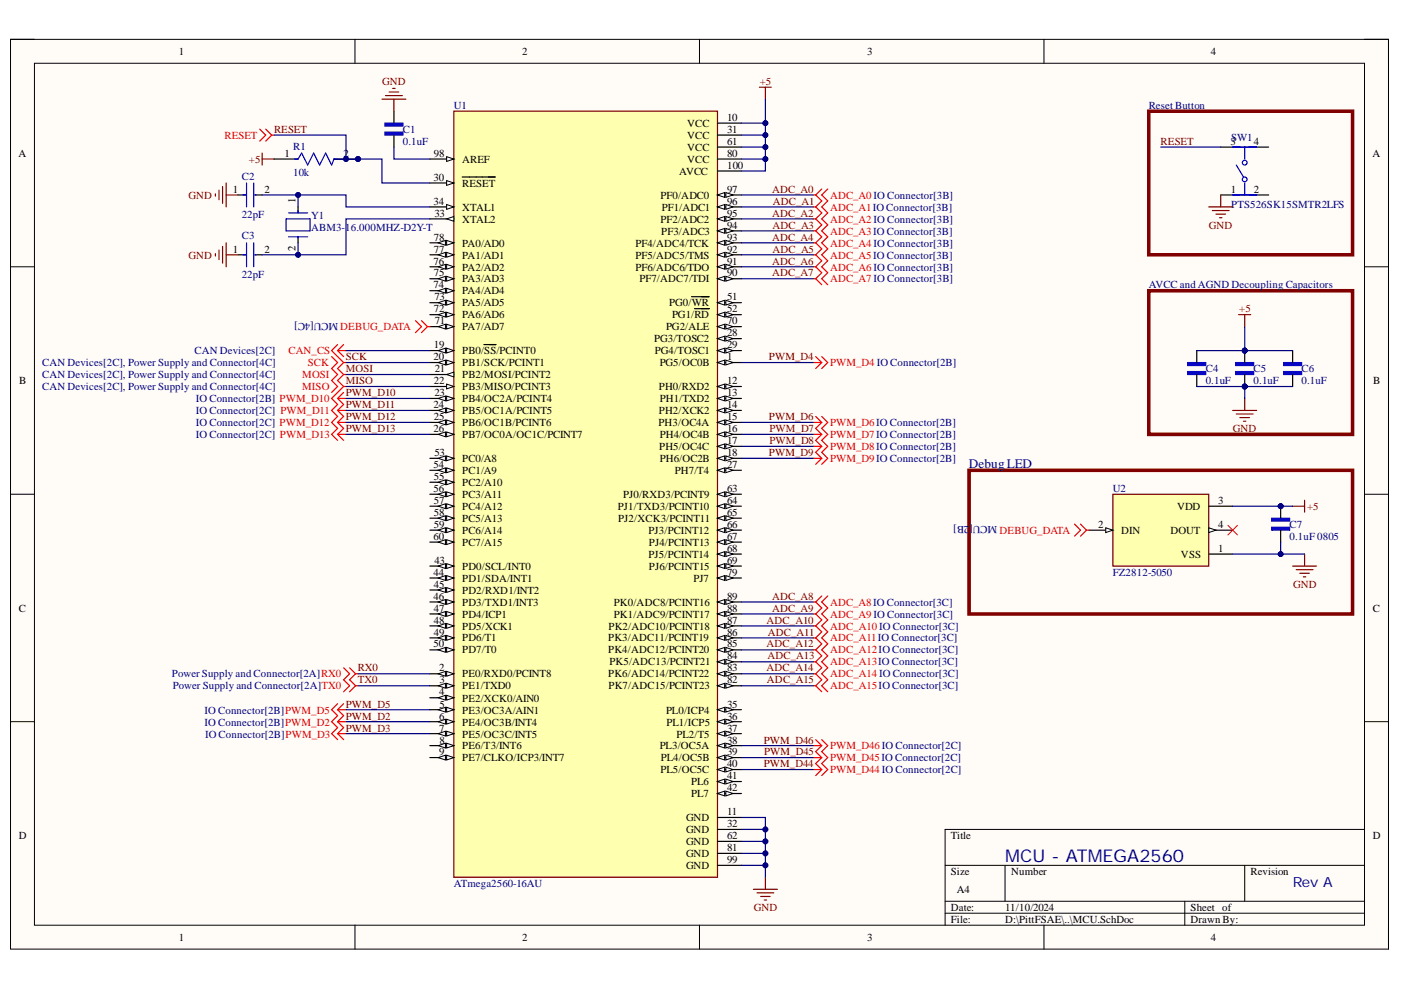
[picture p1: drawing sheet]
<svg xmlns="http://www.w3.org/2000/svg" width="297mm" height="210mm" viewBox="0 0 297 210" stroke-linecap="round" stroke-linejoin="round" font-family="sans-serif">
<defs><g id="words">
<text font-size="3.7" fill="#000080" x="213.1" y="182.7">MCU - ATMEGA2560</text>
<text font-size="3" fill="#000080" x="274.1" y="188">Rev A</text>
<text font-size="2.8" fill="#000080" x="205.4" y="99.2">DebugLED</text>
<g font-size="2.3">
<text x="37.9" y="11.7">1</text>
<text x="110.7" y="11.7">2</text>
<text x="183.8" y="11.7">3</text>
<text x="256.7" y="11.7">4</text>
<text x="145.7" y="26.9">VCC</text>
<text x="145.7" y="29.5">VCC</text>
<text x="154.2" y="25.6">10</text>
<text x="154.2" y="28.1">31</text>
<text x="3.9" y="33.3">A</text>
<text x="60.3" y="33.3">1</text>
<text x="72.8" y="33.3">2</text>
<text x="92" y="33.3">98</text>
<text x="98" y="34.5">AREF</text>
<text x="145.7" y="32">VCC</text>
<text x="145.7" y="34.5">VCC</text>
<text x="154.2" y="30.7">61</text>
<text x="154.2" y="33.3">80</text>
<text x="154.2" y="35.8">100</text>
<text x="260.9" y="30.7">3</text>
<text x="265.9" y="30.7">4</text>
<text x="291" y="33.3">A</text>
<text x="49.4" y="40.9">1</text>
<text x="56.1" y="40.9">2</text>
<text x="91.9" y="38.3">30</text>
<text x="98" y="39.6">RESET</text>
<text x="144" y="37.1">AVCC</text>
<text x="154.2" y="40.9">97</text>
<text x="261" y="40.9">1</text>
<text x="265.9" y="40.9">2</text>
<text x="62.7" y="43.1" transform="rotate(-90 62.7 43.1)">1</text>
<text x="91.9" y="43.4">34</text>
<text x="92.1" y="46">33</text>
<text x="98" y="44.7">XTAL1</text>
<text x="98" y="47.2">XTAL2</text>
<text x="140" y="42.1">PF0/ADC0</text>
<text x="140" y="47.2">PF2/ADC2</text>
<text x="140.3" y="44.7">PF1/ADC1</text>
<text x="154.2" y="43.4">96</text>
<text x="154.2" y="46">95</text>
<text x="49.4" y="53.6">1</text>
<text x="56.1" y="53.6">2</text>
<text x="62.7" y="53.3" transform="rotate(-90 62.7 53.3)">2</text>
<text x="92" y="51">78</text>
<text x="92" y="53.6">77</text>
<text x="98" y="52.3">PA0/AD0</text>
<text x="134.7" y="52.3">PF4/ADC4/TCK</text>
<text x="140.2" y="49.8">PF3/ADC3</text>
<text x="154.2" y="48.5">94</text>
<text x="154.2" y="51">93</text>
<text x="154.2" y="53.6">92</text>
<text x="91.9" y="56.1">76</text>
<text x="92" y="58.6">75</text>
<text x="98" y="54.8">PA1/AD1</text>
<text x="98" y="57.4">PA2/AD2</text>
<text x="98" y="59.9">PA3/AD3</text>
<text x="134.7" y="54.8">PF5/ADC5/TMS</text>
<text x="134.7" y="57.4">PF6/ADC6/TDO</text>
<text x="135.6" y="59.9">PF7/ADC7/TDI</text>
<text x="154.2" y="56.1">91</text>
<text x="154.2" y="58.6">90</text>
<text x="91.9" y="61.2">74</text>
<text x="92.1" y="63.7">73</text>
<text x="98" y="62.4">PA4/AD4</text>
<text x="98" y="65">PA5/AD5</text>
<text x="141.9" y="65">PG0/WR</text>
<text x="154.2" y="63.7">51</text>
<text x="92" y="66.2">72</text>
<text x="92.2" y="68.8">71</text>
<text x="98" y="67.5">PA6/AD6</text>
<text x="98" y="70">PA7/AD7</text>
<text x="141.2" y="70">PG2/ALE</text>
<text x="142.5" y="67.5">PG1/RD</text>
<text x="154.2" y="66.2">52</text>
<text x="154.2" y="68.8">70</text>
<text x="154.2" y="71.3">28</text>
<text x="91.9" y="76.4">20</text>
<text x="92" y="73.8">19</text>
<text x="98" y="75.1">PB0/SS/PCINT0</text>
<text x="98" y="77.6">PB1/SCK/PCINT1</text>
<text x="138.7" y="72.6">PG3/TOSC2</text>
<text x="138.9" y="75.1">PG4/TOSC1</text>
<text x="139.9" y="77.6">PG5/OC0B</text>
<text x="154.2" y="73.8">29</text>
<text x="154.2" y="76.4">1</text>
<text x="4.1" y="81.4">B</text>
<text x="92" y="81.4">22</text>
<text x="92.1" y="84">23</text>
<text x="92.2" y="78.9">21</text>
<text x="98" y="80.2">PB2/MOSI/PCINT2</text>
<text x="98" y="82.7">PB3/MISO/PCINT3</text>
<text x="139.7" y="82.7">PH0/RXD2</text>
<text x="154.2" y="81.4">12</text>
<text x="154.2" y="84">13</text>
<text x="291.2" y="81.4">B</text>
<text x="91.9" y="86.5">24</text>
<text x="92" y="89.1">25</text>
<text x="98" y="85.2">PB4/OC2A/PCINT4</text>
<text x="98" y="87.8">PB5/OC1A/PCINT5</text>
<text x="139.7" y="87.8">PH2/XCK2</text>
<text x="139.9" y="85.2">PH1/TXD2</text>
<text x="154.2" y="86.5">14</text>
<text x="154.2" y="89.1">15</text>
<text x="91.9" y="91.7">26</text>
<text x="98" y="90.4">PB6/OC1B/PCINT6</text>
<text x="98" y="92.9">PB7/OC0A/OC1C/PCINT7</text>
<text x="139.6" y="90.4">PH3/OC4A</text>
<text x="139.8" y="95.5">PH5/OC4C</text>
<text x="139.9" y="92.9">PH4/OC4B</text>
<text x="154.2" y="91.7">16</text>
<text x="154.2" y="94.2">17</text>
<text x="91.9" y="99.3">54</text>
<text x="92" y="101.8">55</text>
<text x="92.1" y="96.7">53</text>
<text x="98" y="98">PC0/A8</text>
<text x="98" y="100.5">PC1/A9</text>
<text x="139.9" y="98">PH6/OC2B</text>
<text x="143.1" y="100.5">PH7/T4</text>
<text x="154.2" y="96.7">18</text>
<text x="154.2" y="99.3">27</text>
<text x="91.9" y="104.3">56</text>
<text x="92" y="106.9">57</text>
<text x="98" y="103.1">PC2/A10</text>
<text x="98" y="105.6">PC3/A11</text>
<text x="132.1" y="105.6">PJ0/RXD3/PCINT9</text>
<text x="154.2" y="104.3">63</text>
<text x="154.2" y="106.9">64</text>
<text x="258.3" y="106.9">3</text>
<text x="92" y="109.4">58</text>
<text x="92" y="111.9">59</text>
<text x="98" y="108.1">PC4/A12</text>
<text x="98" y="110.7">PC5/A13</text>
<text x="98" y="113.2">PC6/A14</text>
<text x="131" y="108.1">PJ1/TXD3/PCINT10</text>
<text x="131.1" y="110.7">PJ2/XCK3/PCINT11</text>
<text x="137.5" y="113.2">PJ3/PCINT12</text>
<text x="154.2" y="109.4">65</text>
<text x="154.2" y="111.9">66</text>
<text x="232.8" y="111.9">2</text>
<text x="237.7" y="113.2">DIN</text>
<text x="248.2" y="113.2">DOUT</text>
<text x="249.5" y="108.1">VDD</text>
<text x="258.3" y="111.9">4</text>
<text x="91.9" y="114.5">60</text>
<text x="92.1" y="119.5">43</text>
<text x="98" y="115.7">PC7/A15</text>
<text x="137.5" y="118.3">PJ5/PCINT14</text>
<text x="137.6" y="115.7">PJ4/PCINT13</text>
<text x="154.2" y="114.5">67</text>
<text x="154.2" y="117">68</text>
<text x="154.2" y="119.5">69</text>
<text x="250.4" y="118.3">VSS</text>
<text x="258.3" y="117">1</text>
<text x="91.9" y="122.1">44</text>
<text x="92" y="124.6">45</text>
<text x="98" y="120.8">PD0/SCL/INT0</text>
<text x="98" y="123.3">PD1/SDA/INT1</text>
<text x="98" y="125.9">PD2/RXD1/INT2</text>
<text x="137.6" y="120.8">PJ6/PCINT15</text>
<text x="147.1" y="123.3">PJ7</text>
<text x="154.2" y="122.1">79</text>
<text x="4" y="129.7">C</text>
<text x="91.9" y="127.1">46</text>
<text x="92" y="129.7">47</text>
<text x="98" y="128.4">PD3/TXD1/INT3</text>
<text x="98" y="130.9">PD4/ICP1</text>
<text x="130.1" y="128.4">PK0/ADC8/PCINT16</text>
<text x="130.1" y="130.9">PK1/ADC9/PCINT17</text>
<text x="154.2" y="127.1">89</text>
<text x="154.2" y="129.7">88</text>
<text x="291.1" y="129.7">C</text>
<text x="91.9" y="137.3">50</text>
<text x="92" y="132.2">48</text>
<text x="92" y="134.7">49</text>
<text x="98" y="133.5">PD5/XCK1</text>
<text x="98" y="136">PD6/T1</text>
<text x="129" y="136">PK3/ADC11/PCINT19</text>
<text x="129" y="133.5">PK2/ADC10/PCINT18</text>
<text x="154.2" y="132.2">87</text>
<text x="154.2" y="134.7">86</text>
<text x="154.2" y="137.3">85</text>
<text x="93.1" y="142.3">2</text>
<text x="98" y="138.5">PD7/T0</text>
<text x="98" y="143.6">PE0/RXD0/PCINT8</text>
<text x="129" y="138.5">PK4/ADC12/PCINT20</text>
<text x="129" y="143.6">PK6/ADC14/PCINT22</text>
<text x="129.2" y="141.1">PK5/ADC13/PCINT21</text>
<text x="154.2" y="139.8">84</text>
<text x="154.2" y="142.3">83</text>
<text x="93.1" y="147.4">4</text>
<text x="93.2" y="144.9">3</text>
<text x="98" y="146.2">PE1/TXD0</text>
<text x="98" y="148.8">PE2/XCK0/AIN0</text>
<text x="129" y="146.2">PK7/ADC15/PCINT23</text>
<text x="154.2" y="144.9">82</text>
<text x="93.1" y="152.6">6</text>
<text x="93.1" y="155.1">7</text>
<text x="93.2" y="150">5</text>
<text x="98" y="151.3">PE3/OC3A/AIN1</text>
<text x="98" y="153.8">PE4/OC3B/INT4</text>
<text x="141.2" y="151.3">PL0/ICP4</text>
<text x="141.3" y="153.8">PL1/ICP5</text>
<text x="154.2" y="150">35</text>
<text x="154.2" y="152.6">36</text>
<text x="154.2" y="155.1">37</text>
<text x="93.1" y="160.2">9</text>
<text x="93.2" y="157.6">8</text>
<text x="98" y="156.4">PE5/OC3C/INT5</text>
<text x="98" y="158.9">PE6/T3/INT6</text>
<text x="98" y="161.4">PE7/CLKO/ICP3/INT7</text>
<text x="139.9" y="158.9">PL3/OC5A</text>
<text x="140.1" y="161.4">PL4/OC5B</text>
<text x="143.4" y="156.4">PL2/T5</text>
<text x="154.2" y="157.6">38</text>
<text x="154.2" y="160.2">39</text>
<text x="140" y="164">PL5/OC5C</text>
<text x="146.5" y="166.5">PL6</text>
<text x="154.2" y="162.7">40</text>
<text x="154.2" y="165.2">41</text>
<text x="154.2" y="167.8">42</text>
<text x="146.5" y="169">PL7</text>
<text x="154.2" y="172.8">11</text>
<text x="4" y="177.9">D</text>
<text x="145.4" y="174.1">GND</text>
<text x="145.4" y="176.6">GND</text>
<text x="145.4" y="179.2">GND</text>
<text x="154.2" y="175.4">32</text>
<text x="154.2" y="177.9">62</text>
<text x="201.6" y="177.9">Title</text>
<text x="291.1" y="177.9">D</text>
<text x="145.4" y="181.7">GND</text>
<text x="145.4" y="184.3">GND</text>
<text x="154.2" y="180.5">81</text>
<text x="154.2" y="183">99</text>
<text x="201.6" y="185.5">Size</text>
<text x="214.4" y="185.5">Number</text>
<text x="265.1" y="185.5">Revision</text>
<text x="202.9" y="189.3">A4</text>
<text x="201.6" y="193.1">Date:</text>
<text x="201.6" y="195.7">File:</text>
<text x="213.1" y="193.1">11/10/2024</text>
<text x="213.1" y="195.7">D:\PittFSAE\..\MCU.SchDoc</text>
<text x="252.4" y="193.1">Sheet of</text>
<text x="252.4" y="195.7">Drawn By:</text>
<text x="37.9" y="199.5">1</text>
<text x="110.7" y="199.5">2</text>
<text x="183.8" y="199.5">3</text>
<text x="256.7" y="199.5">4</text>
</g>
<g font-size="2.3" fill="#800000">
<text x="81" y="18">GND</text>
<text x="161.1" y="18">+5</text>
<text x="58.1" y="28.1">RESET</text>
<text x="52.8" y="34.5">+5</text>
<text x="246.1" y="30.7">RESET</text>
<text x="163.7" y="40.9">ADC_A0</text>
<text x="40" y="42.1">GND</text>
<text x="163.7" y="46">ADC_A2</text>
<text x="163.9" y="43.4">ADC_A1</text>
<text x="163.7" y="51">ADC_A4</text>
<text x="163.8" y="48.5">ADC_A3</text>
<text x="163.8" y="53.6">ADC_A5</text>
<text x="256.3" y="48.5">GND</text>
<text x="40" y="54.8">GND</text>
<text x="163.7" y="56.1">ADC_A6</text>
<text x="163.7" y="58.6">ADC_A7</text>
<text x="262.7" y="66.2">+5</text>
<text x="73.3" y="76.4">SCK</text>
<text x="163" y="76.4">PWM_D4</text>
<text x="73.3" y="81.4">MISO</text>
<text x="73.3" y="78.9">MOSI</text>
<text x="73.3" y="84">PWM_D10</text>
<text x="73.3" y="86.5">PWM_D11</text>
<text x="73.3" y="89.1">PWM_D12</text>
<text x="163" y="89.1">PWM_D6</text>
<text x="73.3" y="91.7">PWM_D13</text>
<text x="163.1" y="91.7">PWM_D7</text>
<text x="163.1" y="94.2">PWM_D8</text>
<text x="261.4" y="91.7">GND</text>
<text x="163" y="96.7">PWM_D9</text>
<text x="277.1" y="108.1">+5</text>
<text x="274.2" y="124.6">GND</text>
<text x="163.7" y="127.1">ADC_A8</text>
<text x="163.7" y="129.7">ADC_A9</text>
<text x="162.5" y="132.2">ADC_A10</text>
<text x="162.5" y="137.3">ADC_A12</text>
<text x="162.8" y="134.7">ADC_A11</text>
<text x="75.9" y="142.3">RX0</text>
<text x="162.5" y="142.3">ADC_A14</text>
<text x="162.7" y="139.8">ADC_A13</text>
<text x="75.9" y="144.9">TX0</text>
<text x="162.6" y="144.9">ADC_A15</text>
<text x="73.3" y="150">PWM_D5</text>
<text x="73.3" y="152.6">PWM_D2</text>
<text x="73.3" y="155.1">PWM_D3</text>
<text x="161.9" y="157.6">PWM_D46</text>
<text x="162" y="160.2">PWM_D45</text>
<text x="161.9" y="162.7">PWM_D44</text>
<text x="159.8" y="193.1">GND</text>
</g>
<g font-size="2.3" fill="#000080">
<text x="96.2" y="23.1">U1</text>
<text x="243.5" y="23.1">Reset Button</text>
<text x="85.4" y="28.1">C1</text>
<text x="261" y="30">SW1</text>
<text x="62.2" y="31.8">R1</text>
<text x="85.4" y="30.7">0.1uF</text>
<text x="51.2" y="38.1">C2</text>
<text x="62.2" y="37.3">10k</text>
<text x="51.2" y="46.2">22pF</text>
<text x="66" y="46.5">Y1</text>
<text x="261" y="44.2">PTS526SK15SMTR2LFS</text>
<text x="51.2" y="50.8">C3</text>
<text x="66" y="49">ABM3-16.000MHZ-D2Y-T</text>
<text x="51.2" y="58.9">22pF</text>
<text x="243.5" y="61.2">AVCC and AGND Decoupling Capacitors</text>
<text x="71.7" y="68.5" transform="rotate(-180 71.7 68.5)">MCU[4C]</text>
<text x="9" y="77.6">CAN Devices[2C], Power Supply and Connector[4C]</text>
<text x="41.3" y="75.1">CAN Devices[2C]</text>
<text x="9" y="80.2">CAN Devices[2C], Power Supply and Connector[4C]</text>
<text x="9" y="82.7">CAN Devices[2C], Power Supply and Connector[4C]</text>
<text x="255.6" y="78.9">C4</text>
<text x="255.6" y="81.4">0.1uF</text>
<text x="265.8" y="78.9">C5</text>
<text x="265.8" y="81.4">0.1uF</text>
<text x="275.9" y="78.9">C6</text>
<text x="275.9" y="81.4">0.1uF</text>
<text x="41.5" y="85.2">IO Connector[2B] PWM_D10</text>
<text x="41.5" y="87.8">IO Connector[2C] PWM_D11</text>
<text x="41.5" y="90.4">IO Connector[2C] PWM_D12</text>
<text x="41.5" y="92.9">IO Connector[2C] PWM_D13</text>
<text x="235.9" y="104.3">U2</text>
<text x="211.4" y="111.6" transform="rotate(-180 211.4 111.6)">MCU[2B]</text>
<text x="273.4" y="111.9">C7</text>
<text x="273.4" y="114.5">0.1uF 0805</text>
<text x="235.9" y="122.1">FZ2812-5050</text>
<text x="36.4" y="143.6">Power Supply and Connector[2A]RX0</text>
<text x="36.6" y="146.2">Power Supply and Connector[2A]TX0</text>
<text x="43.4" y="153.8">IO Connector[2B]PWM_D2</text>
<text x="43.4" y="151.3">IO Connector[2B]PWM_D5</text>
<text x="43.5" y="156.4">IO Connector[2B]PWM_D3</text>
<text x="96.2" y="188.1">ATmega2560-16AU</text>
</g>
<g font-size="2.3" fill="#f00">
<text x="47.6" y="29.5">RESET</text>
<text x="176" y="42.1">ADC_A0 IO Connector[3B]</text>
<text x="176" y="44.7">ADC_A1IO Connector[3B]</text>
<text x="176" y="47.2">ADC_A2 IO Connector[3B]</text>
<text x="176" y="49.8">ADC_A3IO Connector[3B]</text>
<text x="176" y="52.3">ADC_A4 IO Connector[3B]</text>
<text x="176" y="54.8">ADC_A5IO Connector[3B]</text>
<text x="176" y="57.4">ADC_A6 IO Connector[3B]</text>
<text x="176" y="59.9">ADC_A7 IO Connector[3B]</text>
<text x="72.1" y="70">DEBUG_DATA</text>
<text x="61.1" y="75.1">CAN_CS</text>
<text x="65.3" y="77.6">SCK</text>
<text x="176" y="77.6">PWM_D4 IO Connector[2B]</text>
<text x="64.1" y="80.2">MOSI</text>
<text x="64.1" y="82.7">MISO</text>
<text x="176" y="90.4">PWM_D6IO Connector[2B]</text>
<text x="176" y="92.9">PWM_D7IO Connector[2B]</text>
<text x="176" y="95.5">PWM_D8IO Connector[2B]</text>
<text x="176" y="98">PWM_D9IO Connector[2B]</text>
<text x="211.9" y="113.2">DEBUG_DATA</text>
<text x="176" y="128.4">ADC_A8IO Connector[3C]</text>
<text x="176" y="130.9">ADC_A9 IO Connector[3C]</text>
<text x="176" y="133.5">ADC_A10 IO Connector[3C]</text>
<text x="176" y="136">ADC_A11IO Connector[3C]</text>
<text x="176" y="138.5">ADC_A12IO Connector[3C]</text>
<text x="176" y="141.1">ADC_A13IO Connector[3C]</text>
<text x="176" y="143.6">ADC_A14 IO Connector[3C]</text>
<text x="176" y="146.2">ADC_A15IO Connector[3C]</text>
<text x="176" y="158.9">PWM_D46 IO Connector[2C]</text>
<text x="176" y="161.4">PWM_D45IO Connector[2C]</text>
<text x="176" y="164">PWM_D44 IO Connector[2C]</text>
</g>
</g></defs>
<path d="M2.2 8.3h292.2v192.9h-292.2z" fill-rule="evenodd" fill="#fffcf8"/>
<path d="M2.2 8.3h292.2v192.9h-292.2z" fill="none" stroke="#000" stroke-width=".21"/>
<path d="M7.3 13.4h282v182.8h-282z" fill-rule="evenodd" fill="#fffcf8"/>
<g fill="none" stroke="#000" stroke-width=".21">
<path d="M2.2 8.3h5.1M7.3 13.4h282v182.8h-282zM75.3 8.3v5.1M148.3 8.3v5.1M221.3 8.3v5.1M289.3 8.3h5.1v5.1M2.2 56.6h5.1M289.3 56.6h5.1M2.2 104.8h5.1M289.3 104.8h5.1M2.2 153h5.1M289.3 153h5.1"/>
<path d="M289.3 175.9h-88.9v20.3M75.3 196.2v5M148.3 196.2v5M200.4 183.5h88.9M200.4 191.1h88.9M200.4 193.6h88.9M213.1 183.5v7.6M221.3 196.2v5M251.2 191.1v5.1M263.9 183.5v7.6M294.4 196.2v5"/>
</g>
<path d="M96.2 23.6h55.9v162.4h-55.9z" fill-rule="evenodd" fill="#ffffb0"/>
<path d="M96.2 23.6h55.9v162.4h-55.9z" fill="none" stroke="#800000" stroke-width=".25"/>
<path d="M91.1 33.7h5.1" fill="none" stroke="#000" stroke-width=".25"/>
<path d="M94.7 33.2l1.5 .5-1.5 .5z" fill="#f8fcff"/>
<path d="M94.7 33.2l1.5 .5-1.5 .5z" fill="none" stroke="#000" stroke-width=".21"/>
<path d="M91.1 38.8h5.1" fill="none" stroke="#000" stroke-width=".25"/>
<path d="M94.7 38.3l1.5 .5-1.5 .5z" fill="#f8fcff"/>
<path d="M94.7 38.3l1.5 .5-1.5 .5z" fill="none" stroke="#000" stroke-width=".21"/>
<path d="M98 37.5h7M91.1 43.9h5.1" fill="none" stroke="#000" stroke-width=".25"/>
<path d="M94.7 43.4l1.5 .5-1.5 .5z" fill="#f8fcff"/>
<path d="M94.7 43.4l1.5 .5-1.5 .5z" fill="none" stroke="#000" stroke-width=".21"/>
<path d="M91.1 46.4h5.1" fill="none" stroke="#000" stroke-width=".25"/>
<path d="M94.7 46.4l1.5-.5v1z" fill="#f8fcff"/>
<path d="M94.7 46.4l1.5-.5v1z" fill="none" stroke="#000" stroke-width=".21"/>
<path d="M91.1 51.5h5.1" fill="none" stroke="#000" stroke-width=".25"/>
<path d="M94.7 51l1.5 .5-1.5 .5z" fill="#f8fcff"/>
<path d="M94.7 51l1.5 .5-1.5 .5z" fill="none" stroke="#000" stroke-width=".21"/>
<path d="M92.9 51.5l1.5-.5v1z" fill="#f8fcff"/>
<path d="M92.9 51.5l1.5-.5v1z" fill="none" stroke="#000" stroke-width=".21"/>
<path d="M91.1 54h5.1" fill="none" stroke="#000" stroke-width=".25"/>
<path d="M94.7 53.5l1.5 .5-1.5 .5z" fill="#f8fcff"/>
<path d="M94.7 53.5l1.5 .5-1.5 .5z" fill="none" stroke="#000" stroke-width=".21"/>
<path d="M92.9 54l1.5-.5v1z" fill="#f8fcff"/>
<path d="M92.9 54l1.5-.5v1z" fill="none" stroke="#000" stroke-width=".21"/>
<path d="M91.1 56.6h5.1" fill="none" stroke="#000" stroke-width=".25"/>
<path d="M94.7 56.1l1.5 .5-1.5 .5z" fill="#f8fcff"/>
<path d="M94.7 56.1l1.5 .5-1.5 .5z" fill="none" stroke="#000" stroke-width=".21"/>
<path d="M92.9 56.6l1.5-.5v1z" fill="#f8fcff"/>
<path d="M92.9 56.6l1.5-.5v1z" fill="none" stroke="#000" stroke-width=".21"/>
<path d="M91.1 59.1h5.1" fill="none" stroke="#000" stroke-width=".25"/>
<path d="M94.7 58.6l1.5 .5-1.5 .5z" fill="#f8fcff"/>
<path d="M94.7 58.6l1.5 .5-1.5 .5z" fill="none" stroke="#000" stroke-width=".21"/>
<path d="M92.9 59.1l1.5-.5v1z" fill="#f8fcff"/>
<path d="M92.9 59.1l1.5-.5v1z" fill="none" stroke="#000" stroke-width=".21"/>
<path d="M91.1 61.6h5.1" fill="none" stroke="#000" stroke-width=".25"/>
<path d="M94.7 61.1l1.5 .5-1.5 .5z" fill="#f8fcff"/>
<path d="M94.7 61.1l1.5 .5-1.5 .5z" fill="none" stroke="#000" stroke-width=".21"/>
<path d="M92.9 61.6l1.5-.5v1z" fill="#f8fcff"/>
<path d="M92.9 61.6l1.5-.5v1z" fill="none" stroke="#000" stroke-width=".21"/>
<path d="M91.1 64.2h5.1" fill="none" stroke="#000" stroke-width=".25"/>
<path d="M94.7 63.7l1.5 .5-1.5 .5z" fill="#f8fcff"/>
<path d="M94.7 63.7l1.5 .5-1.5 .5z" fill="none" stroke="#000" stroke-width=".21"/>
<path d="M92.9 64.2l1.5-.5v1z" fill="#f8fcff"/>
<path d="M92.9 64.2l1.5-.5v1z" fill="none" stroke="#000" stroke-width=".21"/>
<path d="M91.1 66.7h5.1" fill="none" stroke="#000" stroke-width=".25"/>
<path d="M94.7 66.2l1.5 .5-1.5 .5z" fill="#f8fcff"/>
<path d="M94.7 66.2l1.5 .5-1.5 .5z" fill="none" stroke="#000" stroke-width=".21"/>
<path d="M92.9 66.7l1.5-.5v1z" fill="#f8fcff"/>
<path d="M92.9 66.7l1.5-.5v1z" fill="none" stroke="#000" stroke-width=".21"/>
<path d="M91.1 69.3h5.1" fill="none" stroke="#000" stroke-width=".25"/>
<path d="M94.7 68.7l1.5 .6-1.5 .5z" fill="#f8fcff"/>
<path d="M94.7 68.7l1.5 .6-1.5 .5z" fill="none" stroke="#000" stroke-width=".21"/>
<path d="M92.9 69.3l1.5-.6v1.1z" fill="#f8fcff"/>
<path d="M92.9 69.3l1.5-.6v1.1z" fill="none" stroke="#000" stroke-width=".21"/>
<path d="M91.1 74.3h5.1" fill="none" stroke="#000" stroke-width=".25"/>
<path d="M94.7 73.8l1.5 .5-1.5 .5z" fill="#f8fcff"/>
<path d="M94.7 73.8l1.5 .5-1.5 .5z" fill="none" stroke="#000" stroke-width=".21"/>
<path d="M92.9 74.3l1.5-.5v1z" fill="#f8fcff"/>
<path d="M92.9 74.3l1.5-.5v1z" fill="none" stroke="#000" stroke-width=".21"/>
<path d="M91.1 76.9h5.1M102.6 73.1h2.5" fill="none" stroke="#000" stroke-width=".25"/>
<path d="M94.7 76.4l1.5 .5-1.5 .5z" fill="#f8fcff"/>
<path d="M94.7 76.4l1.5 .5-1.5 .5z" fill="none" stroke="#000" stroke-width=".21"/>
<path d="M92.9 76.9l1.5-.5v1z" fill="#f8fcff"/>
<path d="M92.9 76.9l1.5-.5v1z" fill="none" stroke="#000" stroke-width=".21"/>
<path d="M91.1 79.4h5.1" fill="none" stroke="#000" stroke-width=".25"/>
<path d="M94.7 79.4l1.5-.5v1z" fill="#f8fcff"/>
<path d="M94.7 79.4l1.5-.5v1z" fill="none" stroke="#000" stroke-width=".21"/>
<path d="M91.1 81.9h5.1" fill="none" stroke="#000" stroke-width=".25"/>
<path d="M94.7 81.4l1.5 .5-1.5 .6z" fill="#f8fcff"/>
<path d="M94.7 81.4l1.5 .5-1.5 .6z" fill="none" stroke="#000" stroke-width=".21"/>
<path d="M91.1 84.5h5.1" fill="none" stroke="#000" stroke-width=".25"/>
<path d="M94.7 84l1.5 .5-1.5 .5z" fill="#f8fcff"/>
<path d="M94.7 84l1.5 .5-1.5 .5z" fill="none" stroke="#000" stroke-width=".21"/>
<path d="M92.9 84.5l1.5-.5v1z" fill="#f8fcff"/>
<path d="M92.9 84.5l1.5-.5v1z" fill="none" stroke="#000" stroke-width=".21"/>
<path d="M91.1 87h5.1" fill="none" stroke="#000" stroke-width=".25"/>
<path d="M94.7 86.5l1.5 .5-1.5 .5z" fill="#f8fcff"/>
<path d="M94.7 86.5l1.5 .5-1.5 .5z" fill="none" stroke="#000" stroke-width=".21"/>
<path d="M92.9 87l1.5-.5v1z" fill="#f8fcff"/>
<path d="M92.9 87l1.5-.5v1z" fill="none" stroke="#000" stroke-width=".21"/>
<path d="M91.1 89.6h5.1" fill="none" stroke="#000" stroke-width=".25"/>
<path d="M94.7 89l1.5 .6-1.5 .5z" fill="#f8fcff"/>
<path d="M94.7 89l1.5 .6-1.5 .5z" fill="none" stroke="#000" stroke-width=".21"/>
<path d="M92.9 89.6l1.5-.6v1.1z" fill="#f8fcff"/>
<path d="M92.9 89.6l1.5-.6v1.1z" fill="none" stroke="#000" stroke-width=".21"/>
<path d="M91.1 92.1h5.1" fill="none" stroke="#000" stroke-width=".25"/>
<path d="M94.7 91.6l1.5 .5-1.5 .5z" fill="#f8fcff"/>
<path d="M94.7 91.6l1.5 .5-1.5 .5z" fill="none" stroke="#000" stroke-width=".21"/>
<path d="M92.9 92.1l1.5-.5v1z" fill="#f8fcff"/>
<path d="M92.9 92.1l1.5-.5v1z" fill="none" stroke="#000" stroke-width=".21"/>
<path d="M91.1 97.2h5.1" fill="none" stroke="#000" stroke-width=".25"/>
<path d="M94.7 96.7l1.5 .5-1.5 .5z" fill="#f8fcff"/>
<path d="M94.7 96.7l1.5 .5-1.5 .5z" fill="none" stroke="#000" stroke-width=".21"/>
<path d="M92.9 97.2l1.5-.5v1z" fill="#f8fcff"/>
<path d="M92.9 97.2l1.5-.5v1z" fill="none" stroke="#000" stroke-width=".21"/>
<path d="M91.1 99.7h5.1" fill="none" stroke="#000" stroke-width=".25"/>
<path d="M94.7 99.2l1.5 .5-1.5 .5z" fill="#f8fcff"/>
<path d="M94.7 99.2l1.5 .5-1.5 .5z" fill="none" stroke="#000" stroke-width=".21"/>
<path d="M92.9 99.7l1.5-.5v1z" fill="#f8fcff"/>
<path d="M92.9 99.7l1.5-.5v1z" fill="none" stroke="#000" stroke-width=".21"/>
<path d="M91.1 102.2h5.1" fill="none" stroke="#000" stroke-width=".25"/>
<path d="M94.7 101.7l1.5 .5-1.5 .6z" fill="#f8fcff"/>
<path d="M94.7 101.7l1.5 .5-1.5 .6z" fill="none" stroke="#000" stroke-width=".21"/>
<path d="M92.9 102.2l1.5-.5v1.1z" fill="#f8fcff"/>
<path d="M92.9 102.2l1.5-.5v1.1z" fill="none" stroke="#000" stroke-width=".21"/>
<path d="M91.1 104.8h5.1" fill="none" stroke="#000" stroke-width=".25"/>
<path d="M94.7 104.3l1.5 .5-1.5 .5z" fill="#f8fcff"/>
<path d="M94.7 104.3l1.5 .5-1.5 .5z" fill="none" stroke="#000" stroke-width=".21"/>
<path d="M92.9 104.8l1.5-.5v1z" fill="#f8fcff"/>
<path d="M92.9 104.8l1.5-.5v1z" fill="none" stroke="#000" stroke-width=".21"/>
<path d="M91.1 107.3h5.1" fill="none" stroke="#000" stroke-width=".25"/>
<path d="M94.7 106.8l1.5 .5-1.5 .5z" fill="#f8fcff"/>
<path d="M94.7 106.8l1.5 .5-1.5 .5z" fill="none" stroke="#000" stroke-width=".21"/>
<path d="M92.9 107.3l1.5-.5v1z" fill="#f8fcff"/>
<path d="M92.9 107.3l1.5-.5v1z" fill="none" stroke="#000" stroke-width=".21"/>
<path d="M91.1 109.9h5.1" fill="none" stroke="#000" stroke-width=".25"/>
<path d="M94.7 109.4l1.5 .5-1.5 .5z" fill="#f8fcff"/>
<path d="M94.7 109.4l1.5 .5-1.5 .5z" fill="none" stroke="#000" stroke-width=".21"/>
<path d="M92.9 109.9l1.5-.5v1z" fill="#f8fcff"/>
<path d="M92.9 109.9l1.5-.5v1z" fill="none" stroke="#000" stroke-width=".21"/>
<path d="M91.1 112.4h5.1" fill="none" stroke="#000" stroke-width=".25"/>
<path d="M94.7 111.9l1.5 .5-1.5 .5z" fill="#f8fcff"/>
<path d="M94.7 111.9l1.5 .5-1.5 .5z" fill="none" stroke="#000" stroke-width=".21"/>
<path d="M92.9 112.4l1.5-.5v1z" fill="#f8fcff"/>
<path d="M92.9 112.4l1.5-.5v1z" fill="none" stroke="#000" stroke-width=".21"/>
<path d="M91.1 114.9h5.1" fill="none" stroke="#000" stroke-width=".25"/>
<path d="M94.7 114.4l1.5 .5-1.5 .6z" fill="#f8fcff"/>
<path d="M94.7 114.4l1.5 .5-1.5 .6z" fill="none" stroke="#000" stroke-width=".21"/>
<path d="M92.9 114.9l1.5-.5v1.1z" fill="#f8fcff"/>
<path d="M92.9 114.9l1.5-.5v1.1z" fill="none" stroke="#000" stroke-width=".21"/>
<path d="M91.1 120h5.1" fill="none" stroke="#000" stroke-width=".25"/>
<path d="M94.7 119.5l1.5 .5-1.5 .5z" fill="#f8fcff"/>
<path d="M94.7 119.5l1.5 .5-1.5 .5z" fill="none" stroke="#000" stroke-width=".21"/>
<path d="M92.9 120l1.5-.5v1z" fill="#f8fcff"/>
<path d="M92.9 120l1.5-.5v1z" fill="none" stroke="#000" stroke-width=".21"/>
<path d="M91.1 122.6h5.1" fill="none" stroke="#000" stroke-width=".25"/>
<path d="M94.7 122l1.5 .6-1.5 .5z" fill="#f8fcff"/>
<path d="M94.7 122l1.5 .6-1.5 .5z" fill="none" stroke="#000" stroke-width=".21"/>
<path d="M92.9 122.6l1.5-.6v1.1z" fill="#f8fcff"/>
<path d="M92.9 122.6l1.5-.6v1.1z" fill="none" stroke="#000" stroke-width=".21"/>
<path d="M91.1 125.1h5.1" fill="none" stroke="#000" stroke-width=".25"/>
<path d="M94.7 124.6l1.5 .5-1.5 .5z" fill="#f8fcff"/>
<path d="M94.7 124.6l1.5 .5-1.5 .5z" fill="none" stroke="#000" stroke-width=".21"/>
<path d="M92.9 125.1l1.5-.5v1z" fill="#f8fcff"/>
<path d="M92.9 125.1l1.5-.5v1z" fill="none" stroke="#000" stroke-width=".21"/>
<path d="M91.1 127.6h5.1" fill="none" stroke="#000" stroke-width=".25"/>
<path d="M94.7 127.1l1.5 .5-1.5 .5z" fill="#f8fcff"/>
<path d="M94.7 127.1l1.5 .5-1.5 .5z" fill="none" stroke="#000" stroke-width=".21"/>
<path d="M92.9 127.6l1.5-.5v1z" fill="#f8fcff"/>
<path d="M92.9 127.6l1.5-.5v1z" fill="none" stroke="#000" stroke-width=".21"/>
<path d="M91.1 130.2h5.1" fill="none" stroke="#000" stroke-width=".25"/>
<path d="M94.7 129.7l1.5 .5-1.5 .5z" fill="#f8fcff"/>
<path d="M94.7 129.7l1.5 .5-1.5 .5z" fill="none" stroke="#000" stroke-width=".21"/>
<path d="M92.9 130.2l1.5-.5v1z" fill="#f8fcff"/>
<path d="M92.9 130.2l1.5-.5v1z" fill="none" stroke="#000" stroke-width=".21"/>
<path d="M91.1 132.7h5.1" fill="none" stroke="#000" stroke-width=".25"/>
<path d="M94.7 132.2l1.5 .5-1.5 .5z" fill="#f8fcff"/>
<path d="M94.7 132.2l1.5 .5-1.5 .5z" fill="none" stroke="#000" stroke-width=".21"/>
<path d="M92.9 132.7l1.5-.5v1z" fill="#f8fcff"/>
<path d="M92.9 132.7l1.5-.5v1z" fill="none" stroke="#000" stroke-width=".21"/>
<path d="M91.1 135.2h5.1" fill="none" stroke="#000" stroke-width=".25"/>
<path d="M94.7 134.7l1.5 .5-1.5 .6z" fill="#f8fcff"/>
<path d="M94.7 134.7l1.5 .5-1.5 .6z" fill="none" stroke="#000" stroke-width=".21"/>
<path d="M92.9 135.2l1.5-.5v1.1z" fill="#f8fcff"/>
<path d="M92.9 135.2l1.5-.5v1.1z" fill="none" stroke="#000" stroke-width=".21"/>
<path d="M91.1 137.8h5.1" fill="none" stroke="#000" stroke-width=".25"/>
<path d="M94.7 137.3l1.5 .5-1.5 .5z" fill="#f8fcff"/>
<path d="M94.7 137.3l1.5 .5-1.5 .5z" fill="none" stroke="#000" stroke-width=".21"/>
<path d="M92.9 137.8l1.5-.5v1z" fill="#f8fcff"/>
<path d="M92.9 137.8l1.5-.5v1z" fill="none" stroke="#000" stroke-width=".21"/>
<path d="M91.1 142.9h5.1" fill="none" stroke="#000" stroke-width=".25"/>
<path d="M94.7 142.4l1.5 .5-1.5 .5z" fill="#f8fcff"/>
<path d="M94.7 142.4l1.5 .5-1.5 .5z" fill="none" stroke="#000" stroke-width=".21"/>
<path d="M92.9 142.9l1.5-.5v1z" fill="#f8fcff"/>
<path d="M92.9 142.9l1.5-.5v1z" fill="none" stroke="#000" stroke-width=".21"/>
<path d="M91.1 145.4h5.1" fill="none" stroke="#000" stroke-width=".25"/>
<path d="M94.7 144.9l1.5 .5-1.5 .5z" fill="#f8fcff"/>
<path d="M94.7 144.9l1.5 .5-1.5 .5z" fill="none" stroke="#000" stroke-width=".21"/>
<path d="M92.9 145.4l1.5-.5v1z" fill="#f8fcff"/>
<path d="M92.9 145.4l1.5-.5v1z" fill="none" stroke="#000" stroke-width=".21"/>
<path d="M91.1 147.9h5.1" fill="none" stroke="#000" stroke-width=".25"/>
<path d="M94.7 147.4l1.5 .5-1.5 .5z" fill="#f8fcff"/>
<path d="M94.7 147.4l1.5 .5-1.5 .5z" fill="none" stroke="#000" stroke-width=".21"/>
<path d="M92.9 147.9l1.5-.5v1z" fill="#f8fcff"/>
<path d="M92.9 147.9l1.5-.5v1z" fill="none" stroke="#000" stroke-width=".21"/>
<path d="M91.1 150.5h5.1" fill="none" stroke="#000" stroke-width=".25"/>
<path d="M94.7 150l1.5 .5-1.5 .5z" fill="#f8fcff"/>
<path d="M94.7 150l1.5 .5-1.5 .5z" fill="none" stroke="#000" stroke-width=".21"/>
<path d="M92.9 150.5l1.5-.5v1z" fill="#f8fcff"/>
<path d="M92.9 150.5l1.5-.5v1z" fill="none" stroke="#000" stroke-width=".21"/>
<path d="M91.1 153h5.1" fill="none" stroke="#000" stroke-width=".25"/>
<path d="M94.7 152.5l1.5 .5-1.5 .5z" fill="#f8fcff"/>
<path d="M94.7 152.5l1.5 .5-1.5 .5z" fill="none" stroke="#000" stroke-width=".21"/>
<path d="M92.9 153l1.5-.5v1z" fill="#f8fcff"/>
<path d="M92.9 153l1.5-.5v1z" fill="none" stroke="#000" stroke-width=".21"/>
<path d="M91.1 155.5h5.1" fill="none" stroke="#000" stroke-width=".25"/>
<path d="M94.7 155l1.5 .5-1.5 .6z" fill="#f8fcff"/>
<path d="M94.7 155l1.5 .5-1.5 .6z" fill="none" stroke="#000" stroke-width=".21"/>
<path d="M92.9 155.5l1.5-.5v1.1z" fill="#f8fcff"/>
<path d="M92.9 155.5l1.5-.5v1.1z" fill="none" stroke="#000" stroke-width=".21"/>
<path d="M91.1 158.1h5.1" fill="none" stroke="#000" stroke-width=".25"/>
<path d="M94.7 157.6l1.5 .5-1.5 .5z" fill="#f8fcff"/>
<path d="M94.7 157.6l1.5 .5-1.5 .5z" fill="none" stroke="#000" stroke-width=".21"/>
<path d="M92.9 158.1l1.5-.5v1z" fill="#f8fcff"/>
<path d="M92.9 158.1l1.5-.5v1z" fill="none" stroke="#000" stroke-width=".21"/>
<path d="M91.1 160.6h5.1" fill="none" stroke="#000" stroke-width=".25"/>
<path d="M94.7 160.1l1.5 .5-1.5 .5z" fill="#f8fcff"/>
<path d="M94.7 160.1l1.5 .5-1.5 .5z" fill="none" stroke="#000" stroke-width=".21"/>
<path d="M92.9 160.6l1.5-.5v1z" fill="#f8fcff"/>
<path d="M92.9 160.6l1.5-.5v1z" fill="none" stroke="#000" stroke-width=".21"/>
<path d="M152.1 26.1h5.1M152.1 28.6h5.1M152.1 31.2h5.1M152.1 33.7h5.1M152.1 36.3h5.1M152.1 41.3h5.1" fill="none" stroke="#000" stroke-width=".25"/>
<path d="M152.1 41.3l1.5-.5v1z" fill="#f8fcff"/>
<path d="M152.1 41.3l1.5-.5v1z" fill="none" stroke="#000" stroke-width=".21"/>
<path d="M153.9 40.8l1.5 .5-1.5 .5z" fill="#f8fcff"/>
<path d="M153.9 40.8l1.5 .5-1.5 .5z" fill="none" stroke="#000" stroke-width=".21"/>
<path d="M152.1 43.9h5.1" fill="none" stroke="#000" stroke-width=".25"/>
<path d="M152.1 43.9l1.5-.5v1z" fill="#f8fcff"/>
<path d="M152.1 43.9l1.5-.5v1z" fill="none" stroke="#000" stroke-width=".21"/>
<path d="M153.9 43.4l1.5 .5-1.5 .5z" fill="#f8fcff"/>
<path d="M153.9 43.4l1.5 .5-1.5 .5z" fill="none" stroke="#000" stroke-width=".21"/>
<path d="M152.1 46.4h5.1" fill="none" stroke="#000" stroke-width=".25"/>
<path d="M152.1 46.4l1.5-.5v1z" fill="#f8fcff"/>
<path d="M152.1 46.4l1.5-.5v1z" fill="none" stroke="#000" stroke-width=".21"/>
<path d="M153.9 45.9l1.5 .5-1.5 .5z" fill="#f8fcff"/>
<path d="M153.9 45.9l1.5 .5-1.5 .5z" fill="none" stroke="#000" stroke-width=".21"/>
<path d="M152.1 49h5.1" fill="none" stroke="#000" stroke-width=".25"/>
<path d="M152.1 49l1.5-.6v1.1z" fill="#f8fcff"/>
<path d="M152.1 49l1.5-.6v1.1z" fill="none" stroke="#000" stroke-width=".21"/>
<path d="M153.9 48.4l1.5 .6-1.5 .5z" fill="#f8fcff"/>
<path d="M153.9 48.4l1.5 .6-1.5 .5z" fill="none" stroke="#000" stroke-width=".21"/>
<path d="M152.1 51.5h5.1" fill="none" stroke="#000" stroke-width=".25"/>
<path d="M152.1 51.5l1.5-.5v1z" fill="#f8fcff"/>
<path d="M152.1 51.5l1.5-.5v1z" fill="none" stroke="#000" stroke-width=".21"/>
<path d="M153.9 51l1.5 .5-1.5 .5z" fill="#f8fcff"/>
<path d="M153.9 51l1.5 .5-1.5 .5z" fill="none" stroke="#000" stroke-width=".21"/>
<path d="M152.1 54h5.1" fill="none" stroke="#000" stroke-width=".25"/>
<path d="M152.1 54l1.5-.5v1z" fill="#f8fcff"/>
<path d="M152.1 54l1.5-.5v1z" fill="none" stroke="#000" stroke-width=".21"/>
<path d="M153.9 53.5l1.5 .5-1.5 .5z" fill="#f8fcff"/>
<path d="M153.9 53.5l1.5 .5-1.5 .5z" fill="none" stroke="#000" stroke-width=".21"/>
<path d="M152.1 56.6h5.1" fill="none" stroke="#000" stroke-width=".25"/>
<path d="M152.1 56.6l1.5-.5v1z" fill="#f8fcff"/>
<path d="M152.1 56.6l1.5-.5v1z" fill="none" stroke="#000" stroke-width=".21"/>
<path d="M153.9 56.1l1.5 .5-1.5 .5z" fill="#f8fcff"/>
<path d="M153.9 56.1l1.5 .5-1.5 .5z" fill="none" stroke="#000" stroke-width=".21"/>
<path d="M152.1 59.1h5.1" fill="none" stroke="#000" stroke-width=".25"/>
<path d="M152.1 59.1l1.5-.5v1z" fill="#f8fcff"/>
<path d="M152.1 59.1l1.5-.5v1z" fill="none" stroke="#000" stroke-width=".21"/>
<path d="M153.9 58.6l1.5 .5-1.5 .5z" fill="#f8fcff"/>
<path d="M153.9 58.6l1.5 .5-1.5 .5z" fill="none" stroke="#000" stroke-width=".21"/>
<path d="M152.1 64.2h5.1" fill="none" stroke="#000" stroke-width=".25"/>
<path d="M152.1 64.2l1.5-.5v1z" fill="#f8fcff"/>
<path d="M152.1 64.2l1.5-.5v1z" fill="none" stroke="#000" stroke-width=".21"/>
<path d="M153.9 63.7l1.5 .5-1.5 .5z" fill="#f8fcff"/>
<path d="M153.9 63.7l1.5 .5-1.5 .5z" fill="none" stroke="#000" stroke-width=".21"/>
<path d="M146.6 62.9h3.7M152.1 66.7h5.1" fill="none" stroke="#000" stroke-width=".25"/>
<path d="M152.1 66.7l1.5-.5v1z" fill="#f8fcff"/>
<path d="M152.1 66.7l1.5-.5v1z" fill="none" stroke="#000" stroke-width=".21"/>
<path d="M153.9 66.2l1.5 .5-1.5 .5z" fill="#f8fcff"/>
<path d="M153.9 66.2l1.5 .5-1.5 .5z" fill="none" stroke="#000" stroke-width=".21"/>
<path d="M147.2 65.4h3.2M152.1 69.3h5.1" fill="none" stroke="#000" stroke-width=".25"/>
<path d="M152.1 69.3l1.5-.6v1.1z" fill="#f8fcff"/>
<path d="M152.1 69.3l1.5-.6v1.1z" fill="none" stroke="#000" stroke-width=".21"/>
<path d="M153.9 68.7l1.5 .6-1.5 .5z" fill="#f8fcff"/>
<path d="M153.9 68.7l1.5 .6-1.5 .5z" fill="none" stroke="#000" stroke-width=".21"/>
<path d="M152.1 71.8h5.1" fill="none" stroke="#000" stroke-width=".25"/>
<path d="M152.1 71.8l1.5-.5v1z" fill="#f8fcff"/>
<path d="M152.1 71.8l1.5-.5v1z" fill="none" stroke="#000" stroke-width=".21"/>
<path d="M153.9 71.3l1.5 .5-1.5 .5z" fill="#f8fcff"/>
<path d="M153.9 71.3l1.5 .5-1.5 .5z" fill="none" stroke="#000" stroke-width=".21"/>
<path d="M152.1 74.3h5.1" fill="none" stroke="#000" stroke-width=".25"/>
<path d="M152.1 74.3l1.5-.5v1z" fill="#f8fcff"/>
<path d="M152.1 74.3l1.5-.5v1z" fill="none" stroke="#000" stroke-width=".21"/>
<path d="M153.9 73.8l1.5 .5-1.5 .5z" fill="#f8fcff"/>
<path d="M153.9 73.8l1.5 .5-1.5 .5z" fill="none" stroke="#000" stroke-width=".21"/>
<path d="M152.1 76.9h5.1" fill="none" stroke="#000" stroke-width=".25"/>
<path d="M152.1 76.9l1.5-.5v1z" fill="#f8fcff"/>
<path d="M152.1 76.9l1.5-.5v1z" fill="none" stroke="#000" stroke-width=".21"/>
<path d="M153.9 76.4l1.5 .5-1.5 .5z" fill="#f8fcff"/>
<path d="M153.9 76.4l1.5 .5-1.5 .5z" fill="none" stroke="#000" stroke-width=".21"/>
<path d="M152.1 81.9h5.1" fill="none" stroke="#000" stroke-width=".25"/>
<path d="M152.1 81.9l1.5-.5v1.1z" fill="#f8fcff"/>
<path d="M152.1 81.9l1.5-.5v1.1z" fill="none" stroke="#000" stroke-width=".21"/>
<path d="M153.9 81.4l1.5 .5-1.5 .6z" fill="#f8fcff"/>
<path d="M153.9 81.4l1.5 .5-1.5 .6z" fill="none" stroke="#000" stroke-width=".21"/>
<path d="M152.1 84.5h5.1" fill="none" stroke="#000" stroke-width=".25"/>
<path d="M152.1 84.5l1.5-.5v1z" fill="#f8fcff"/>
<path d="M152.1 84.5l1.5-.5v1z" fill="none" stroke="#000" stroke-width=".21"/>
<path d="M153.9 84l1.5 .5-1.5 .5z" fill="#f8fcff"/>
<path d="M153.9 84l1.5 .5-1.5 .5z" fill="none" stroke="#000" stroke-width=".21"/>
<path d="M152.1 87h5.1" fill="none" stroke="#000" stroke-width=".25"/>
<path d="M152.1 87l1.5-.5v1z" fill="#f8fcff"/>
<path d="M152.1 87l1.5-.5v1z" fill="none" stroke="#000" stroke-width=".21"/>
<path d="M153.9 86.5l1.5 .5-1.5 .5z" fill="#f8fcff"/>
<path d="M153.9 86.5l1.5 .5-1.5 .5z" fill="none" stroke="#000" stroke-width=".21"/>
<path d="M152.1 89.6h5.1" fill="none" stroke="#000" stroke-width=".25"/>
<path d="M152.1 89.6l1.5-.6v1.1z" fill="#f8fcff"/>
<path d="M152.1 89.6l1.5-.6v1.1z" fill="none" stroke="#000" stroke-width=".21"/>
<path d="M153.9 89l1.5 .6-1.5 .5z" fill="#f8fcff"/>
<path d="M153.9 89l1.5 .6-1.5 .5z" fill="none" stroke="#000" stroke-width=".21"/>
<path d="M152.1 92.1h5.1" fill="none" stroke="#000" stroke-width=".25"/>
<path d="M152.1 92.1l1.5-.5v1z" fill="#f8fcff"/>
<path d="M152.1 92.1l1.5-.5v1z" fill="none" stroke="#000" stroke-width=".21"/>
<path d="M153.9 91.6l1.5 .5-1.5 .5z" fill="#f8fcff"/>
<path d="M153.9 91.6l1.5 .5-1.5 .5z" fill="none" stroke="#000" stroke-width=".21"/>
<path d="M152.1 94.6h5.1" fill="none" stroke="#000" stroke-width=".25"/>
<path d="M152.1 94.6l1.5-.5v1z" fill="#f8fcff"/>
<path d="M152.1 94.6l1.5-.5v1z" fill="none" stroke="#000" stroke-width=".21"/>
<path d="M153.9 94.1l1.5 .5-1.5 .5z" fill="#f8fcff"/>
<path d="M153.9 94.1l1.5 .5-1.5 .5z" fill="none" stroke="#000" stroke-width=".21"/>
<path d="M152.1 97.2h5.1" fill="none" stroke="#000" stroke-width=".25"/>
<path d="M152.1 97.2l1.5-.5v1z" fill="#f8fcff"/>
<path d="M152.1 97.2l1.5-.5v1z" fill="none" stroke="#000" stroke-width=".21"/>
<path d="M153.9 96.7l1.5 .5-1.5 .5z" fill="#f8fcff"/>
<path d="M153.9 96.7l1.5 .5-1.5 .5z" fill="none" stroke="#000" stroke-width=".21"/>
<path d="M152.1 99.7h5.1" fill="none" stroke="#000" stroke-width=".25"/>
<path d="M152.1 99.7l1.5-.5v1z" fill="#f8fcff"/>
<path d="M152.1 99.7l1.5-.5v1z" fill="none" stroke="#000" stroke-width=".21"/>
<path d="M153.9 99.2l1.5 .5-1.5 .5z" fill="#f8fcff"/>
<path d="M153.9 99.2l1.5 .5-1.5 .5z" fill="none" stroke="#000" stroke-width=".21"/>
<path d="M152.1 104.8h5.1" fill="none" stroke="#000" stroke-width=".25"/>
<path d="M152.1 104.8l1.5-.5v1z" fill="#f8fcff"/>
<path d="M152.1 104.8l1.5-.5v1z" fill="none" stroke="#000" stroke-width=".21"/>
<path d="M153.9 104.3l1.5 .5-1.5 .5z" fill="#f8fcff"/>
<path d="M153.9 104.3l1.5 .5-1.5 .5z" fill="none" stroke="#000" stroke-width=".21"/>
<path d="M152.1 107.3h5.1" fill="none" stroke="#000" stroke-width=".25"/>
<path d="M152.1 107.3l1.5-.5v1z" fill="#f8fcff"/>
<path d="M152.1 107.3l1.5-.5v1z" fill="none" stroke="#000" stroke-width=".21"/>
<path d="M153.9 106.8l1.5 .5-1.5 .5z" fill="#f8fcff"/>
<path d="M153.9 106.8l1.5 .5-1.5 .5z" fill="none" stroke="#000" stroke-width=".21"/>
<path d="M152.1 109.9h5.1" fill="none" stroke="#000" stroke-width=".25"/>
<path d="M152.1 109.9l1.5-.5v1z" fill="#f8fcff"/>
<path d="M152.1 109.9l1.5-.5v1z" fill="none" stroke="#000" stroke-width=".21"/>
<path d="M153.9 109.4l1.5 .5-1.5 .5z" fill="#f8fcff"/>
<path d="M153.9 109.4l1.5 .5-1.5 .5z" fill="none" stroke="#000" stroke-width=".21"/>
<path d="M152.1 112.4h5.1" fill="none" stroke="#000" stroke-width=".25"/>
<path d="M152.1 112.4l1.5-.5v1z" fill="#f8fcff"/>
<path d="M152.1 112.4l1.5-.5v1z" fill="none" stroke="#000" stroke-width=".21"/>
<path d="M153.9 111.9l1.5 .5-1.5 .5z" fill="#f8fcff"/>
<path d="M153.9 111.9l1.5 .5-1.5 .5z" fill="none" stroke="#000" stroke-width=".21"/>
<path d="M152.1 114.9h5.1" fill="none" stroke="#000" stroke-width=".25"/>
<path d="M152.1 114.9l1.5-.5v1.1z" fill="#f8fcff"/>
<path d="M152.1 114.9l1.5-.5v1.1z" fill="none" stroke="#000" stroke-width=".21"/>
<path d="M153.9 114.4l1.5 .5-1.5 .6z" fill="#f8fcff"/>
<path d="M153.9 114.4l1.5 .5-1.5 .6z" fill="none" stroke="#000" stroke-width=".21"/>
<path d="M152.1 117.5h5.1" fill="none" stroke="#000" stroke-width=".25"/>
<path d="M152.1 117.5l1.5-.5v1z" fill="#f8fcff"/>
<path d="M152.1 117.5l1.5-.5v1z" fill="none" stroke="#000" stroke-width=".21"/>
<path d="M153.9 117l1.5 .5-1.5 .5z" fill="#f8fcff"/>
<path d="M153.9 117l1.5 .5-1.5 .5z" fill="none" stroke="#000" stroke-width=".21"/>
<path d="M152.1 120h5.1" fill="none" stroke="#000" stroke-width=".25"/>
<path d="M152.1 120l1.5-.5v1z" fill="#f8fcff"/>
<path d="M152.1 120l1.5-.5v1z" fill="none" stroke="#000" stroke-width=".21"/>
<path d="M153.9 119.5l1.5 .5-1.5 .5z" fill="#f8fcff"/>
<path d="M153.9 119.5l1.5 .5-1.5 .5z" fill="none" stroke="#000" stroke-width=".21"/>
<path d="M152.1 122.6h5.1" fill="none" stroke="#000" stroke-width=".25"/>
<path d="M152.1 122.6l1.5-.6v1.1z" fill="#f8fcff"/>
<path d="M152.1 122.6l1.5-.6v1.1z" fill="none" stroke="#000" stroke-width=".21"/>
<path d="M153.9 122l1.5 .6-1.5 .5z" fill="#f8fcff"/>
<path d="M153.9 122l1.5 .6-1.5 .5z" fill="none" stroke="#000" stroke-width=".21"/>
<path d="M152.1 127.6h5.1" fill="none" stroke="#000" stroke-width=".25"/>
<path d="M152.1 127.6l1.5-.5v1z" fill="#f8fcff"/>
<path d="M152.1 127.6l1.5-.5v1z" fill="none" stroke="#000" stroke-width=".21"/>
<path d="M153.9 127.1l1.5 .5-1.5 .5z" fill="#f8fcff"/>
<path d="M153.9 127.1l1.5 .5-1.5 .5z" fill="none" stroke="#000" stroke-width=".21"/>
<path d="M152.1 130.2h5.1" fill="none" stroke="#000" stroke-width=".25"/>
<path d="M152.1 130.2l1.5-.5v1z" fill="#f8fcff"/>
<path d="M152.1 130.2l1.5-.5v1z" fill="none" stroke="#000" stroke-width=".21"/>
<path d="M153.9 129.7l1.5 .5-1.5 .5z" fill="#f8fcff"/>
<path d="M153.9 129.7l1.5 .5-1.5 .5z" fill="none" stroke="#000" stroke-width=".21"/>
<path d="M152.1 132.7h5.1" fill="none" stroke="#000" stroke-width=".25"/>
<path d="M152.1 132.7l1.5-.5v1z" fill="#f8fcff"/>
<path d="M152.1 132.7l1.5-.5v1z" fill="none" stroke="#000" stroke-width=".21"/>
<path d="M153.9 132.2l1.5 .5-1.5 .5z" fill="#f8fcff"/>
<path d="M153.9 132.2l1.5 .5-1.5 .5z" fill="none" stroke="#000" stroke-width=".21"/>
<path d="M152.1 135.2h5.1" fill="none" stroke="#000" stroke-width=".25"/>
<path d="M152.1 135.2l1.5-.5v1.1z" fill="#f8fcff"/>
<path d="M152.1 135.2l1.5-.5v1.1z" fill="none" stroke="#000" stroke-width=".21"/>
<path d="M153.9 134.7l1.5 .5-1.5 .6z" fill="#f8fcff"/>
<path d="M153.9 134.7l1.5 .5-1.5 .6z" fill="none" stroke="#000" stroke-width=".21"/>
<path d="M152.1 137.8h5.1" fill="none" stroke="#000" stroke-width=".25"/>
<path d="M152.1 137.8l1.5-.5v1z" fill="#f8fcff"/>
<path d="M152.1 137.8l1.5-.5v1z" fill="none" stroke="#000" stroke-width=".21"/>
<path d="M153.9 137.3l1.5 .5-1.5 .5z" fill="#f8fcff"/>
<path d="M153.9 137.3l1.5 .5-1.5 .5z" fill="none" stroke="#000" stroke-width=".21"/>
<path d="M152.1 140.3h5.1" fill="none" stroke="#000" stroke-width=".25"/>
<path d="M152.1 140.3l1.5-.5v1z" fill="#f8fcff"/>
<path d="M152.1 140.3l1.5-.5v1z" fill="none" stroke="#000" stroke-width=".21"/>
<path d="M153.9 139.8l1.5 .5-1.5 .5z" fill="#f8fcff"/>
<path d="M153.9 139.8l1.5 .5-1.5 .5z" fill="none" stroke="#000" stroke-width=".21"/>
<path d="M152.1 142.9h5.1" fill="none" stroke="#000" stroke-width=".25"/>
<path d="M152.1 142.9l1.5-.5v1z" fill="#f8fcff"/>
<path d="M152.1 142.9l1.5-.5v1z" fill="none" stroke="#000" stroke-width=".21"/>
<path d="M153.9 142.4l1.5 .5-1.5 .5z" fill="#f8fcff"/>
<path d="M153.9 142.4l1.5 .5-1.5 .5z" fill="none" stroke="#000" stroke-width=".21"/>
<path d="M152.1 145.4h5.1" fill="none" stroke="#000" stroke-width=".25"/>
<path d="M152.1 145.4l1.5-.5v1z" fill="#f8fcff"/>
<path d="M152.1 145.4l1.5-.5v1z" fill="none" stroke="#000" stroke-width=".21"/>
<path d="M153.9 144.9l1.5 .5-1.5 .5z" fill="#f8fcff"/>
<path d="M153.9 144.9l1.5 .5-1.5 .5z" fill="none" stroke="#000" stroke-width=".21"/>
<path d="M152.1 150.5h5.1" fill="none" stroke="#000" stroke-width=".25"/>
<path d="M152.1 150.5l1.5-.5v1z" fill="#f8fcff"/>
<path d="M152.1 150.5l1.5-.5v1z" fill="none" stroke="#000" stroke-width=".21"/>
<path d="M153.9 150l1.5 .5-1.5 .5z" fill="#f8fcff"/>
<path d="M153.9 150l1.5 .5-1.5 .5z" fill="none" stroke="#000" stroke-width=".21"/>
<path d="M152.1 153h5.1" fill="none" stroke="#000" stroke-width=".25"/>
<path d="M152.1 153l1.5-.5v1z" fill="#f8fcff"/>
<path d="M152.1 153l1.5-.5v1z" fill="none" stroke="#000" stroke-width=".21"/>
<path d="M153.9 152.5l1.5 .5-1.5 .5z" fill="#f8fcff"/>
<path d="M153.9 152.5l1.5 .5-1.5 .5z" fill="none" stroke="#000" stroke-width=".21"/>
<path d="M152.1 155.5h5.1" fill="none" stroke="#000" stroke-width=".25"/>
<path d="M152.1 155.5l1.5-.5v1.1z" fill="#f8fcff"/>
<path d="M152.1 155.5l1.5-.5v1.1z" fill="none" stroke="#000" stroke-width=".21"/>
<path d="M153.9 155l1.5 .5-1.5 .6z" fill="#f8fcff"/>
<path d="M153.9 155l1.5 .5-1.5 .6z" fill="none" stroke="#000" stroke-width=".21"/>
<path d="M152.1 158.1h5.1" fill="none" stroke="#000" stroke-width=".25"/>
<path d="M152.1 158.1l1.5-.5v1z" fill="#f8fcff"/>
<path d="M152.1 158.1l1.5-.5v1z" fill="none" stroke="#000" stroke-width=".21"/>
<path d="M153.9 157.6l1.5 .5-1.5 .5z" fill="#f8fcff"/>
<path d="M153.9 157.6l1.5 .5-1.5 .5z" fill="none" stroke="#000" stroke-width=".21"/>
<path d="M152.1 160.6h5.1" fill="none" stroke="#000" stroke-width=".25"/>
<path d="M152.1 160.6l1.5-.5v1z" fill="#f8fcff"/>
<path d="M152.1 160.6l1.5-.5v1z" fill="none" stroke="#000" stroke-width=".21"/>
<path d="M153.9 160.1l1.5 .5-1.5 .5z" fill="#f8fcff"/>
<path d="M153.9 160.1l1.5 .5-1.5 .5z" fill="none" stroke="#000" stroke-width=".21"/>
<path d="M152.1 163.2h5.1" fill="none" stroke="#000" stroke-width=".25"/>
<path d="M152.1 163.2l1.5-.5v1z" fill="#f8fcff"/>
<path d="M152.1 163.2l1.5-.5v1z" fill="none" stroke="#000" stroke-width=".21"/>
<path d="M153.9 162.7l1.5 .5-1.5 .5z" fill="#f8fcff"/>
<path d="M153.9 162.7l1.5 .5-1.5 .5z" fill="none" stroke="#000" stroke-width=".21"/>
<path d="M152.1 165.7h5.1" fill="none" stroke="#000" stroke-width=".25"/>
<path d="M152.1 165.7l1.5-.5v1z" fill="#f8fcff"/>
<path d="M152.1 165.7l1.5-.5v1z" fill="none" stroke="#000" stroke-width=".21"/>
<path d="M153.9 165.2l1.5 .5-1.5 .5z" fill="#f8fcff"/>
<path d="M153.9 165.2l1.5 .5-1.5 .5z" fill="none" stroke="#000" stroke-width=".21"/>
<path d="M152.1 168.2h5.1" fill="none" stroke="#000" stroke-width=".25"/>
<path d="M152.1 168.2l1.5-.5v1z" fill="#f8fcff"/>
<path d="M152.1 168.2l1.5-.5v1z" fill="none" stroke="#000" stroke-width=".21"/>
<path d="M153.9 167.7l1.5 .5-1.5 .5z" fill="#f8fcff"/>
<path d="M153.9 167.7l1.5 .5-1.5 .5z" fill="none" stroke="#000" stroke-width=".21"/>
<path d="M152.1 173.3h5.1M152.1 175.9h5.1M152.1 178.4h5.1M152.1 180.9h5.1M152.1 183.5h5.1" fill="none" stroke="#000" stroke-width=".25"/>
<path d="M161 18.5h2.5M162.3 18.5v2.5M55.6 32.4v2.6M55.6 33.7h2.5" fill="none" stroke="#800000" stroke-width=".25"/>
<circle cx="75.9" cy="33.7" r=".51" fill="#000080"/>
<circle cx="75.9" cy="33.7" r=".51" fill="none" stroke="#000080" stroke-width=".21"/>
<path d="M58.1 33.7h5.1M70.8 33.7h5.1" fill="none" stroke="#000" stroke-width=".25"/>
<circle cx="75.9" cy="33.7" r=".51" fill="#000080"/>
<circle cx="75.9" cy="33.7" r=".51" fill="none" stroke="#000080" stroke-width=".21"/>
<g fill="none" stroke="#00f" stroke-width=".25">
<path d="M52.3 38.8v5.1M53.8 38.8v5.1M62.4 33.7h.8l.8-1.3 1.2 2.6 1.3-2.6 1.3 2.6 1.2-2.6 1.3 2.6 .5-1.3h.8M51.5 41.3h.8M51.5 54h.8M52.3 51.5v5.1M53.8 51.5v5.1M54.1 41.3h.2M54.1 54h.2M60.7 46.4h5v2.6h-5zM61.2 45.1h4M61.2 50.2h4"/>
<path d="M63.2 44.6v.5M63.2 50.2v.3"/>
</g>
<g fill="none" stroke="#800000" stroke-width=".25">
<path d="M47.2 39.6v3.5M48 38.8v5.1M45.7 41.1v.5M45.7 53.8v.5M46.4 40.3v2M46.4 53v2M47.2 52.3v3.5M48 51.5v5.1M48 41.3h2.5M48 54h2.5M159.7 188.6h5.1M160.5 189.3h3.6"/>
<path d="M161.3 190.1h2M162 190.8h.5M162.3 186v2.6"/>
</g>
<path d="M50.5 41.3h1.8M50.5 54h1.8M54.1 41.3h1.5M54.1 54h1.5M63.2 43.9v1.2M63.2 50.2v1.3" fill="none" stroke="#000" stroke-width=".25"/>
<path d="M81.6 28h3.8v.6h-3.8z" fill-rule="evenodd" fill="#00f"/>
<path d="M81.6 28h3.8v.6h-3.8z" fill="none" stroke="#00f" stroke-width=".25"/>
<path d="M81.6 26.1h3.8v.6h-3.8z" fill-rule="evenodd" fill="#00f"/>
<path d="M81.6 26.1h3.8v.6h-3.8z" fill="none" stroke="#00f" stroke-width=".25"/>
<path d="M83.5 23.6v2.5M83.5 28.6v2.6" fill="none" stroke="#000" stroke-width=".25"/>
<path d="M82.5 19.5h2M83.3 18.7h.5M81 21h5.1M81.7 20.3h3.6M83.5 21v2.6" fill="none" stroke="#800000" stroke-width=".25"/>
<path d="M251.8 78.8h3.8v.6h-3.8z" fill-rule="evenodd" fill="#00f"/>
<path d="M251.8 78.8h3.8v.6h-3.8z" fill="none" stroke="#00f" stroke-width=".25"/>
<path d="M251.8 76.9h3.8v.6h-3.8z" fill-rule="evenodd" fill="#00f"/>
<path d="M251.8 76.9h3.8v.6h-3.8z" fill="none" stroke="#00f" stroke-width=".25"/>
<path d="M253.7 74.3v2.6M253.7 79.4v2.6" fill="none" stroke="#000" stroke-width=".25"/>
<circle cx="263.9" cy="81.9" r=".51" fill="#000080"/>
<circle cx="263.9" cy="81.9" r=".51" fill="none" stroke="#000080" stroke-width=".21"/>
<circle cx="263.9" cy="74.3" r=".51" fill="#000080"/>
<circle cx="263.9" cy="74.3" r=".51" fill="none" stroke="#000080" stroke-width=".21"/>
<path d="M262 78.8h3.8v.6h-3.8z" fill-rule="evenodd" fill="#00f"/>
<path d="M262 78.8h3.8v.6h-3.8z" fill="none" stroke="#00f" stroke-width=".25"/>
<path d="M262 76.9h3.8v.6h-3.8z" fill-rule="evenodd" fill="#00f"/>
<path d="M262 76.9h3.8v.6h-3.8z" fill="none" stroke="#00f" stroke-width=".25"/>
<path d="M263.9 79.4v2.6" fill="none" stroke="#000" stroke-width=".25"/>
<circle cx="263.9" cy="81.9" r=".51" fill="#000080"/>
<circle cx="263.9" cy="81.9" r=".51" fill="none" stroke="#000080" stroke-width=".21"/>
<path d="M263.9 74.3v2.6" fill="none" stroke="#000" stroke-width=".25"/>
<circle cx="263.9" cy="74.3" r=".51" fill="#000080"/>
<circle cx="263.9" cy="74.3" r=".51" fill="none" stroke="#000080" stroke-width=".21"/>
<path d="M272.2 78.8h3.8v.6h-3.8z" fill-rule="evenodd" fill="#00f"/>
<path d="M272.2 78.8h3.8v.6h-3.8z" fill="none" stroke="#00f" stroke-width=".25"/>
<path d="M272.2 76.9h3.8v.6h-3.8z" fill-rule="evenodd" fill="#00f"/>
<g fill="none" stroke="#00f" stroke-width=".25">
<path d="M261.4 31.2h5M262.1 35l1.5 2.5M263.9 31.2v2.5M263.9 38.8v2.5M261.4 41.3h5M272.2 76.9h3.8v.6h-3.8z"/>
<circle cx="263.9" cy="38" r=".51"/>
<circle cx="263.9" cy="34.5" r=".51"/>
</g>
<path d="M258.8 31.2h10.2M258.8 41.3h10.2M274.1 74.3v2.6M274.1 79.4v2.6" fill="none" stroke="#000" stroke-width=".25"/>
<path d="M256.3 43.9h5.1M257 44.6h3.6M257.8 45.4h2M258.6 46.2h.5M258.8 41.3v2.6" fill="none" stroke="#800000" stroke-width=".25"/>
<g fill="none" stroke="#f00" stroke-width=".25">
<path d="M55.1 27.4l1.2 1.2-1.2 1.3M56.3 27.4l1.3 1.2M57.6 28.6l-1.3 1.3M57.6 28.6h.5M172.4 41.3h.5M172.4 43.9h.5M172.4 46.4h.5M172.4 49h.5M172.4 51.5h.5M172.4 54h.5M172.4 56.6h.5M172.4 59.1h.5"/>
<path d="M172.9 41.3l1.3 1.3-1.3 1.3M172.9 43.9l1.3 1.2-1.3 1.3M172.9 46.4l1.3 1.3-1.3 1.3M172.9 49l1.3 1.2-1.3 1.3M172.9 51.5l1.3 1.3-1.3 1.2M172.9 54l1.3 1.3-1.3 1.3M172.9 56.6l1.3 1.2-1.3 1.3M172.9 59.1l1.3 1.3M174.2 40.1l-1.3 1.2M175.5 40.1l-1.3 1.2 1.3 1.3-1.3 1.3 1.3 1.2-1.3 1.3 1.3 1.3-1.3 1.3 1.3 1.2-1.3 1.3 1.3 1.3-1.3 1.2 1.3 1.3-1.3 1.3 1.3 1.2-1.3 1.3 1.3 1.3M70.3 75.6l1.3 1.3-1.3 1.2 1.3 1.3-1.3 1.3 1.3 1.2-1.3 1.3M71.6 73.1l-1.3 1.2 2.6 2.6"/>
<path d="M71.6 74.3l1.3 1.3M71.6 74.3h1.8M72.9 76.9h.5M72.9 76.9l-1.3 1.2 1.3 1.3M72.9 79.4l-1.3 1.3 1.3 1.2M72.9 79.4h.5M72.9 73.1l-1.3 1.2M172.4 76.9h1.8M172.9 75.6l1.3 1.3M174.2 76.9l-1.3 1.2M174.2 75.6l1.3 1.3-1.3 1.2M71.6 89.6h1.8"/>
<path d="M71.6 84.5l1.3 1.3-1.3 1.2M71.6 84.5h1.8M71.6 87l1.3 1.3-1.3 1.3M71.6 87h1.8M71.6 89.6l1.3 1.2-1.3 1.3M71.6 92.1l1.3 1.3M71.6 92.1h1.8M72.9 83.2l-1.3 1.3M72.9 81.9l-2.6 2.6 1.3 1.3-1.3 1.2 1.3 1.3-1.3 1.3 1.3 1.2-1.3 1.3 1.3 1.3M72.9 81.9h.5M172.4 89.6h1.8M172.4 92.1h1.8"/>
<path d="M172.4 94.6h1.8M172.4 97.2h1.8M172.9 88.3l1.3 1.3M174.2 89.6l-1.3 1.2 1.3 1.3M174.2 88.3l1.3 1.3-1.3 1.2 1.3 1.3-1.3 1.3 1.3 1.2-1.3 1.3 1.3 1.3-1.3 1.2M174.2 92.1l-1.3 1.3 1.3 1.2M174.2 94.6l-1.3 1.3 1.3 1.3M174.2 97.2l-1.3 1.2M172.4 127.6h.5M172.4 130.2h.5M172.4 132.7h.5M172.4 135.3h.5"/>
<path d="M172.4 137.8h.5M172.9 127.6l1.3 1.3-1.3 1.3M172.9 130.2l1.3 1.2-1.3 1.3M172.9 132.7l1.3 1.3-1.3 1.3M172.9 135.3l1.3 1.2-1.3 1.3M172.9 137.8l1.3 1.3-1.3 1.2M174.2 126.4l-1.3 1.2M175.5 126.4l-1.3 1.2 1.3 1.3-1.3 1.3 1.3 1.2-1.3 1.3 1.3 1.3-1.3 1.3 1.3 1.2-1.3 1.3 1.3 1.3-1.3 1.2 1.3 1.3-1.3 1.3 1.3 1.2-1.3 1.3 1.3 1.3M71.6 155.5l1.3 1.3M71.6 153l1.3 1.3-1.3 1.2M71.6 149.2l-1.3 1.3 1.3 1.2-1.3 1.3 1.3 1.3-1.3 1.2 1.3 1.3M71.6 155.5h1.8"/>
<path d="M71.6 150.5l1.3 1.2-1.3 1.3M71.6 153h1.8M71.6 150.5h1.8M72.9 149.2l-1.3 1.3M72.9 141.6l1.2 1.3-1.2 1.2 1.2 1.3-1.2 1.3M74.1 141.6l1.3 1.3M75.4 145.4l-1.3 1.3M75.4 142.9h.5M75.4 145.4h.5M75.4 142.9l-1.3 1.2 1.3 1.3M172.4 158.1h1.8M172.4 140.3h.5"/>
<path d="M172.4 142.9h.5M172.4 145.4h.5M172.9 156.8l1.3 1.3M172.9 140.3l1.3 1.3-1.3 1.3M172.9 142.9l1.3 1.2-1.3 1.3M172.9 145.4l1.3 1.3M174.2 158.1l-1.3 1.3 1.3 1.2M174.2 156.8l1.3 1.3-1.3 1.3 1.3 1.2-1.3 1.3 1.3 1.3-1.3 1.2M172.4 160.6h1.8M172.4 163.2h1.8M174.2 160.6l-1.3 1.3 1.3 1.3M174.2 163.2l-1.3 1.2"/>
</g>
<path d="M243.6 23.6h43.2v30.4h-43.2zM243.6 61.6h43.2v30.5h-43.2zM205.5 99.7h81.3v30.5h-81.3z" fill="none" stroke="#800000" stroke-width=".76"/>
<path d="M236 104.8h20.3v15.2h-20.3z" fill-rule="evenodd" fill="#ffffb0"/>
<path d="M236 104.8h20.3v15.2h-20.3z" fill="none" stroke="#800000" stroke-width=".25"/>
<path d="M230.9 112.4h5.1" fill="none" stroke="#000" stroke-width=".25"/>
<path d="M234.4 111.9l1.6 .5-1.6 .5z" fill="#f8fcff"/>
<path d="M234.4 111.9l1.6 .5-1.6 .5z" fill="none" stroke="#000" stroke-width=".21"/>
<path d="M256.3 107.3h5.1M256.3 112.4h5.1" fill="none" stroke="#000" stroke-width=".25"/>
<path d="M256.3 111.9l1.5 .5-1.5 .5z" fill="#f8fcff"/>
<path d="M256.3 111.9l1.5 .5-1.5 .5z" fill="none" stroke="#000" stroke-width=".21"/>
<path d="M256.3 117.5h5.1" fill="none" stroke="#000" stroke-width=".25"/>
<path d="M274.1 107.3h2.5M276.6 106.1v2.5M276.6 117.5v2.5M274.1 120h5M274.8 120.8h3.6M275.6 121.5h2M276.3 122.3h.6" fill="none" stroke="#800000" stroke-width=".25"/>
<path d="M260.3 111.4l2.1 2M262.4 111.4l-2.1 2" fill="none" stroke="#f00" stroke-width=".21"/>
<path d="M88.1 68l1.3 1.3-1.3 1.2M89.4 68l1.2 1.3M90.6 69.3l-1.2 1.2M90.6 69.3h.5M227.8 111.1l1.3 1.3-1.3 1.3M229.1 111.1l1.3 1.3M230.4 112.4l-1.3 1.3M230.4 112.4h.5" fill="none" stroke="#f00" stroke-width=".25"/>
<circle cx="271.5" cy="107.3" r=".51" fill="#000080"/>
<circle cx="271.5" cy="107.3" r=".51" fill="none" stroke="#000080" stroke-width=".21"/>
<path d="M269.6 111.8h3.8v.6h-3.8z" fill-rule="evenodd" fill="#00f"/>
<path d="M269.6 111.8h3.8v.6h-3.8z" fill="none" stroke="#00f" stroke-width=".25"/>
<path d="M269.6 109.9h3.8v.6h-3.8z" fill-rule="evenodd" fill="#00f"/>
<path d="M269.6 109.9h3.8v.6h-3.8z" fill="none" stroke="#00f" stroke-width=".25"/>
<path d="M271.5 107.3v2.6M271.5 112.4v2.5" fill="none" stroke="#000" stroke-width=".25"/>
<circle cx="271.5" cy="107.3" r=".51" fill="#000080"/>
<circle cx="271.5" cy="107.3" r=".51" fill="none" stroke="#000080" stroke-width=".21"/>
<path d="M261.4 87h5M262.1 87.8h3.6M262.9 88.5h2M263.6 89.3h.6M263.9 84.5v2.5" fill="none" stroke="#800000" stroke-width=".25"/>
<path d="M157.2 26.1h5.1" fill="none" stroke="#000080" stroke-width=".25"/>
<circle cx="162.3" cy="26.1" r=".51" fill="#000080"/>
<circle cx="162.3" cy="26.1" r=".51" fill="none" stroke="#000080" stroke-width=".21"/>
<path d="M157.2 28.6h5.1" fill="none" stroke="#000080" stroke-width=".25"/>
<circle cx="162.3" cy="28.6" r=".51" fill="#000080"/>
<circle cx="162.3" cy="28.6" r=".51" fill="none" stroke="#000080" stroke-width=".21"/>
<path d="M157.2 31.2h5.1" fill="none" stroke="#000080" stroke-width=".25"/>
<circle cx="162.3" cy="31.2" r=".51" fill="#000080"/>
<circle cx="162.3" cy="31.2" r=".51" fill="none" stroke="#000080" stroke-width=".21"/>
<path d="M157.2 33.7h5.1" fill="none" stroke="#000080" stroke-width=".25"/>
<circle cx="162.3" cy="33.7" r=".51" fill="#000080"/>
<circle cx="162.3" cy="33.7" r=".51" fill="none" stroke="#000080" stroke-width=".21"/>
<path d="M162.3 21v15.3h-5.1" fill="none" stroke="#000080" stroke-width=".25"/>
<circle cx="162.3" cy="26.1" r=".51" fill="#000080"/>
<circle cx="162.3" cy="26.1" r=".51" fill="none" stroke="#000080" stroke-width=".21"/>
<circle cx="162.3" cy="28.6" r=".51" fill="#000080"/>
<circle cx="162.3" cy="28.6" r=".51" fill="none" stroke="#000080" stroke-width=".21"/>
<circle cx="162.3" cy="31.2" r=".51" fill="#000080"/>
<circle cx="162.3" cy="31.2" r=".51" fill="none" stroke="#000080" stroke-width=".21"/>
<circle cx="162.3" cy="33.7" r=".51" fill="#000080"/>
<circle cx="162.3" cy="33.7" r=".51" fill="none" stroke="#000080" stroke-width=".21"/>
<path d="M58.1 28.6h15.3v5.1" fill="none" stroke="#000080" stroke-width=".25"/>
<circle cx="73.4" cy="33.7" r=".51" fill="#000080"/>
<circle cx="73.4" cy="33.7" r=".51" fill="none" stroke="#000080" stroke-width=".21"/>
<path d="M157.2 175.9h5.1" fill="none" stroke="#000080" stroke-width=".25"/>
<circle cx="162.3" cy="175.9" r=".51" fill="#000080"/>
<circle cx="162.3" cy="175.9" r=".51" fill="none" stroke="#000080" stroke-width=".21"/>
<path d="M157.2 178.4h5.1" fill="none" stroke="#000080" stroke-width=".25"/>
<circle cx="162.3" cy="178.4" r=".51" fill="#000080"/>
<circle cx="162.3" cy="178.4" r=".51" fill="none" stroke="#000080" stroke-width=".21"/>
<path d="M157.2 180.9h5.1" fill="none" stroke="#000080" stroke-width=".25"/>
<circle cx="162.3" cy="180.9" r=".51" fill="#000080"/>
<circle cx="162.3" cy="180.9" r=".51" fill="none" stroke="#000080" stroke-width=".21"/>
<path d="M157.2 183.5h5.1" fill="none" stroke="#000080" stroke-width=".25"/>
<circle cx="162.3" cy="183.5" r=".51" fill="#000080"/>
<circle cx="162.3" cy="183.5" r=".51" fill="none" stroke="#000080" stroke-width=".21"/>
<path d="M157.2 173.3h5.1v12.7" fill="none" stroke="#000080" stroke-width=".25"/>
<circle cx="162.3" cy="183.5" r=".51" fill="#000080"/>
<circle cx="162.3" cy="183.5" r=".51" fill="none" stroke="#000080" stroke-width=".21"/>
<circle cx="162.3" cy="180.9" r=".51" fill="#000080"/>
<circle cx="162.3" cy="180.9" r=".51" fill="none" stroke="#000080" stroke-width=".21"/>
<circle cx="162.3" cy="178.4" r=".51" fill="#000080"/>
<circle cx="162.3" cy="178.4" r=".51" fill="none" stroke="#000080" stroke-width=".21"/>
<circle cx="162.3" cy="175.9" r=".51" fill="#000080"/>
<circle cx="162.3" cy="175.9" r=".51" fill="none" stroke="#000080" stroke-width=".21"/>
<g fill="none" stroke="#000080" stroke-width=".25">
<path d="M70.8 33.7h10.2v5.1h10.1M157.2 41.3h15.2M157.2 43.9h15.2M157.2 46.4h15.2M157.2 49h15.2M157.2 51.5h15.2M157.2 54h15.2M157.2 56.6h15.2M157.2 59.1h15.2M73.4 79.4h17.7M73.4 76.9h17.7M157.2 76.9h15.2"/>
<path d="M73.4 81.9h17.7M73.4 89.6h17.7M73.4 92.1h17.7M73.4 87h17.7M73.4 84.5h17.7M157.2 89.6h15.2M157.2 92.1h15.2M157.2 94.6h15.2M157.2 97.2h15.2M157.2 127.6h15.2M157.2 130.2h15.2M157.2 132.7h15.2"/>
<path d="M157.2 135.2h15.2M157.2 137.8h15.2M73.4 153h17.7M73.4 150.5h17.7M73.4 155.5h17.7M75.9 145.4h15.2M75.9 142.9h15.2M157.2 145.4h15.2M157.2 142.9h15.2M157.2 158.1h15.2M157.2 140.3h15.2M157.2 160.6h15.2"/>
<path d="M157.2 163.2h15.2"/>
</g>
<circle cx="73.4" cy="33.7" r=".51" fill="#000080"/>
<circle cx="73.4" cy="33.7" r=".51" fill="none" stroke="#000080" stroke-width=".21"/>
<circle cx="75.9" cy="33.7" r=".51" fill="#000080"/>
<circle cx="75.9" cy="33.7" r=".51" fill="none" stroke="#000080" stroke-width=".21"/>
<path d="M55.6 41.3h7.6v2.6" fill="none" stroke="#000080" stroke-width=".25"/>
<circle cx="63.2" cy="41.3" r=".51" fill="#000080"/>
<circle cx="63.2" cy="41.3" r=".51" fill="none" stroke="#000080" stroke-width=".21"/>
<path d="M63.2 51.5v2.5h-7.6" fill="none" stroke="#000080" stroke-width=".25"/>
<circle cx="63.2" cy="54" r=".51" fill="#000080"/>
<circle cx="63.2" cy="54" r=".51" fill="none" stroke="#000080" stroke-width=".21"/>
<path d="M63.2 41.3h10.2v2.6h17.7" fill="none" stroke="#000080" stroke-width=".25"/>
<circle cx="63.2" cy="41.3" r=".51" fill="#000080"/>
<circle cx="63.2" cy="41.3" r=".51" fill="none" stroke="#000080" stroke-width=".21"/>
<path d="M91.1 46.4h-17.7v7.6h-10.2" fill="none" stroke="#000080" stroke-width=".25"/>
<circle cx="63.2" cy="54" r=".51" fill="#000080"/>
<circle cx="63.2" cy="54" r=".51" fill="none" stroke="#000080" stroke-width=".21"/>
<path d="M83.5 31.2v2.5h7.6M253.7 82h20.4" fill="none" stroke="#000080" stroke-width=".25"/>
<circle cx="263.9" cy="81.9" r=".51" fill="#000080"/>
<circle cx="263.9" cy="81.9" r=".51" fill="none" stroke="#000080" stroke-width=".21"/>
<path d="M253.7 74.3h20.4" fill="none" stroke="#000080" stroke-width=".25"/>
<circle cx="263.9" cy="74.3" r=".51" fill="#000080"/>
<circle cx="263.9" cy="74.3" r=".51" fill="none" stroke="#000080" stroke-width=".21"/>
<path d="M246.1 31.2h12.7M263.9 69.3v5" fill="none" stroke="#000080" stroke-width=".25"/>
<circle cx="263.9" cy="74.3" r=".51" fill="#000080"/>
<circle cx="263.9" cy="74.3" r=".51" fill="none" stroke="#000080" stroke-width=".21"/>
<path d="M263.9 82v2.5" fill="none" stroke="#000080" stroke-width=".25"/>
<circle cx="263.9" cy="81.9" r=".51" fill="#000080"/>
<circle cx="263.9" cy="81.9" r=".51" fill="none" stroke="#000080" stroke-width=".21"/>
<path d="M73.4 74.3h17.7M261.4 107.3h12.7" fill="none" stroke="#000080" stroke-width=".25"/>
<circle cx="271.5" cy="107.3" r=".51" fill="#000080"/>
<circle cx="271.5" cy="107.3" r=".51" fill="none" stroke="#000080" stroke-width=".21"/>
<path d="M261.4 117.5h15.2" fill="none" stroke="#000080" stroke-width=".25"/>
<circle cx="271.5" cy="117.5" r=".51" fill="#000080"/>
<circle cx="271.5" cy="117.5" r=".51" fill="none" stroke="#000080" stroke-width=".21"/>
<path d="M271.5 114.9v2.6" fill="none" stroke="#000080" stroke-width=".25"/>
<circle cx="271.5" cy="117.5" r=".51" fill="#000080"/>
<circle cx="271.5" cy="117.5" r=".51" fill="none" stroke="#000080" stroke-width=".21"/>
<path d="M262.6 66.7h2.6M263.9 66.7v2.6" fill="none" stroke="#800000" stroke-width=".25"/>
<use href="#words"/>
</svg>
